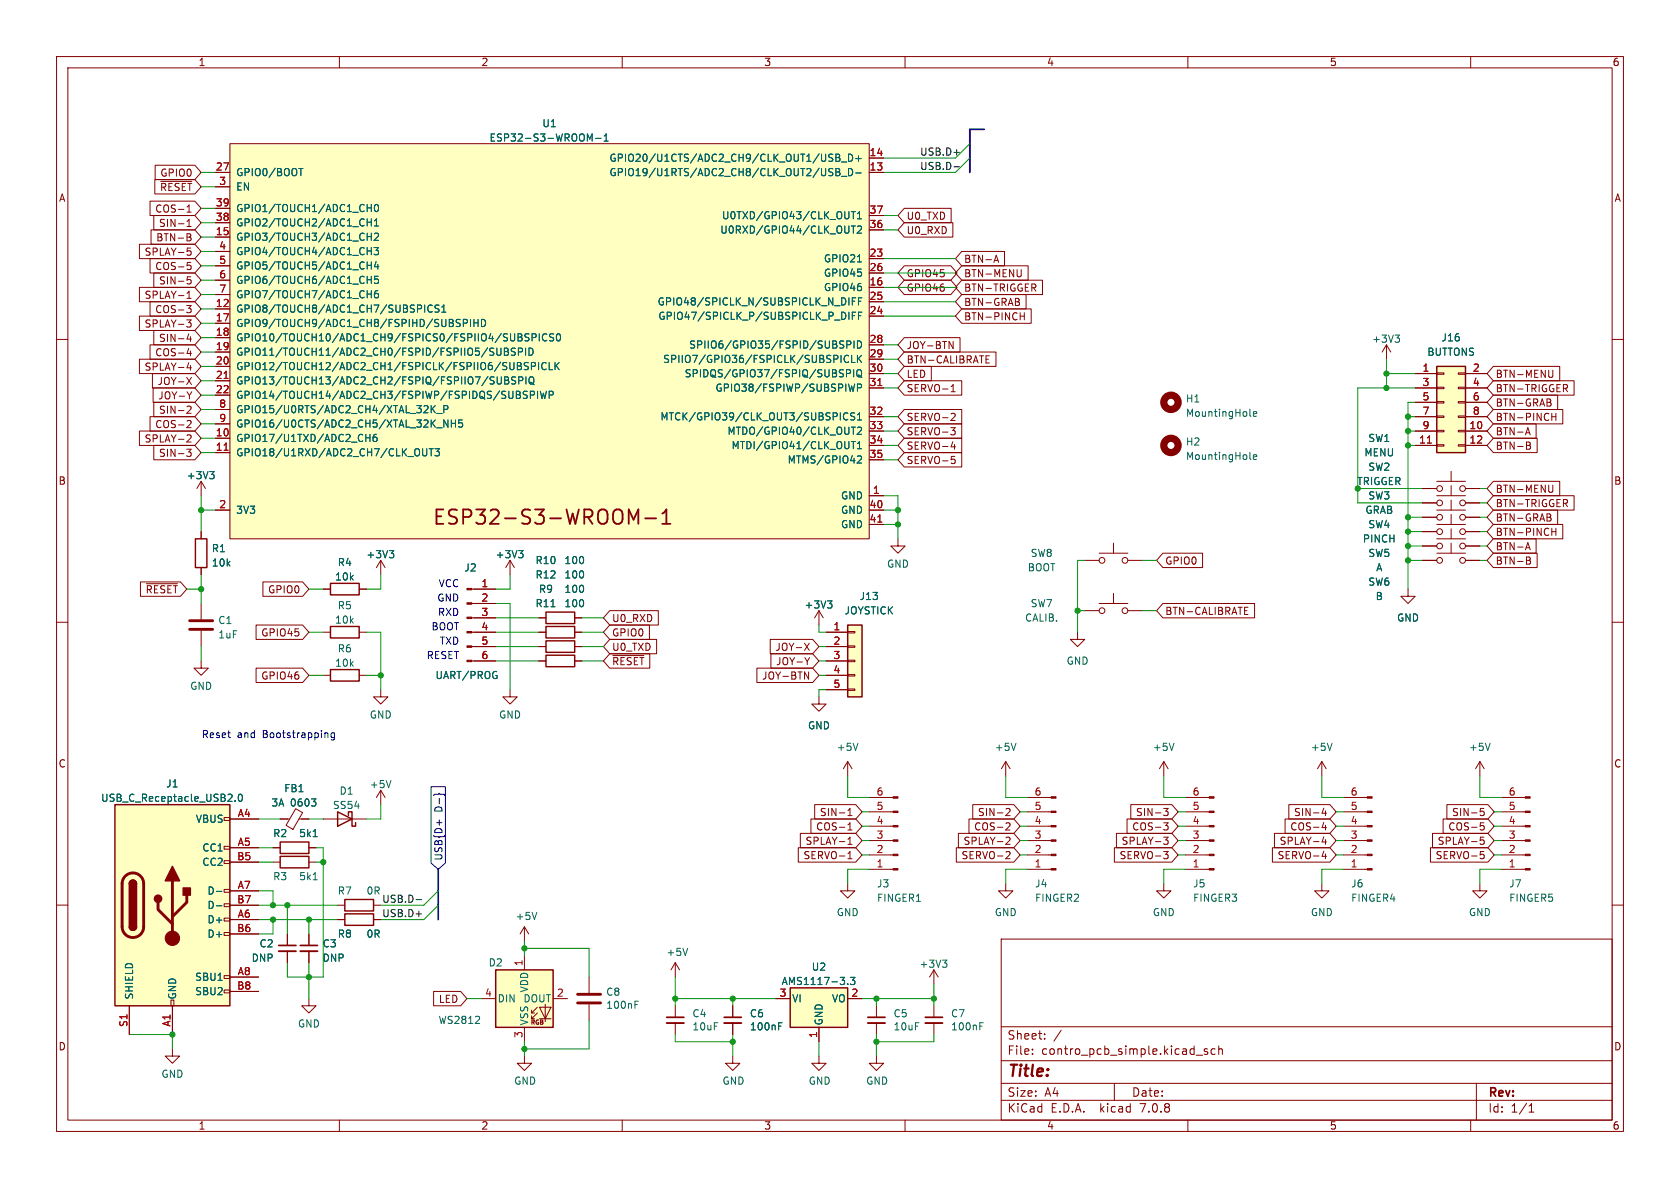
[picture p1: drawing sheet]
<svg xmlns="http://www.w3.org/2000/svg" width="297mm" height="210mm" viewBox="0 0 297 210" stroke-linecap="round" stroke-linejoin="round" font-family="sans-serif">
<defs><g id="words">
<text font-size="3.5" fill="#840000" x="76.3" y="93.2">ESP32-S3-WROOM-1</text>
<text font-size="2.8" fill="#840000" x="178" y="190.9">Title:</text>
<g font-size="2.1" fill="#840000">
<text x="178" y="184">Sheet:</text>
<text x="178" y="186.7">File:</text>
<text x="184.1" y="186.7">contro_pcb_simple.kicad_sch</text>
<text x="178" y="196.9">KiCad</text>
<text x="178" y="194.1">Size:</text>
<text x="184.7" y="194.1">A4</text>
<text x="185.7" y="196.9">E.D.A.</text>
<text x="194.6" y="196.9">kicad</text>
<text x="200" y="194.1">Date:</text>
<text x="201.8" y="196.9">7.0.8</text>
<text x="263" y="194.3">Rev:</text>
<text x="263" y="196.9">Id:</text>
<text x="267.1" y="196.9">1/1</text>
</g>
<g font-size="1.8" fill="#840000">
<text x="35" y="11.9">1</text>
<text x="85" y="11.9">2</text>
<text x="135" y="11.9">3</text>
<text x="185" y="11.9">4</text>
<text x="235" y="11.9">5</text>
<text x="285" y="11.9">6</text>
<text x="10.3" y="35.9">A</text>
<text x="28.2" y="34">~{RESET}</text>
<text x="28.2" y="31.4">GPIO0</text>
<text x="285.3" y="35.9">A</text>
<text x="27.3" y="37.8">COS-1</text>
<text x="28" y="40.3">SIN-1</text>
<text x="160.2" y="41.6">U0_RXD</text>
<text x="160.2" y="39.1">U0_TXD</text>
<text x="25.5" y="45.4">SPLAY-5</text>
<text x="27.3" y="47.9">COS-5</text>
<text x="27.5" y="42.9">BTN-B</text>
<text x="170.3" y="46.7">BTN-A</text>
<text x="25.5" y="53">SPLAY-1</text>
<text x="28" y="50.5">SIN-5</text>
<text x="160.2" y="49.2">GPIO45</text>
<text x="160.2" y="51.8">GPIO46</text>
<text x="170.3" y="51.8">BTN-TRIGGER</text>
<text x="170.3" y="49.2">BTN-MENU</text>
<text x="25.5" y="58.1">SPLAY-3</text>
<text x="27.3" y="55.6">COS-3</text>
<text x="170.3" y="56.8">BTN-PINCH</text>
<text x="170.3" y="54.3">BTN-GRAB</text>
<text x="25.5" y="65.7">SPLAY-4</text>
<text x="27.3" y="63.2">COS-4</text>
<text x="28" y="60.6">SIN-4</text>
<text x="160.2" y="61.9">JOY-BTN</text>
<text x="160.2" y="64.5">BTN-CALIBRATE</text>
<text x="27.8" y="68.3">JOY-X</text>
<text x="27.9" y="70.8">JOY-Y</text>
<text x="160.2" y="67">LED</text>
<text x="160.2" y="69.5">SERVO-1</text>
<text x="264.3" y="67">BTN-MENU</text>
<text x="264.3" y="69.5">BTN-TRIGGER</text>
<text x="27.3" y="75.9">COS-2</text>
<text x="28" y="73.3">SIN-2</text>
<text x="160.2" y="74.6">SERVO-2</text>
<text x="160.2" y="77.2">SERVO-3</text>
<text x="264.3" y="77.2">BTN-A</text>
<text x="264.3" y="74.6">BTN-PINCH</text>
<text x="264.3" y="72.1">BTN-GRAB</text>
<text x="25.5" y="78.4">SPLAY-2</text>
<text x="28" y="81">SIN-3</text>
<text x="160.2" y="82.2">SERVO-5</text>
<text x="160.2" y="79.7">SERVO-4</text>
<text x="264.3" y="79.7">BTN-B</text>
<text x="10.3" y="85.9">B</text>
<text x="264.3" y="89.9">BTN-TRIGGER</text>
<text x="264.3" y="87.3">BTN-MENU</text>
<text x="285.3" y="85.9">B</text>
<text x="264.3" y="94.9">BTN-PINCH</text>
<text x="264.3" y="92.4">BTN-GRAB</text>
<text x="205.9" y="100">GPIO0</text>
<text x="264.3" y="97.5">BTN-A</text>
<text x="264.3" y="100">BTN-B</text>
<text x="25.6" y="105.1">~{RESET}</text>
<text x="47.3" y="105.1">GPIO0</text>
<text x="46.1" y="112.7">GPIO45</text>
<text x="108.1" y="110.2">U0_RXD</text>
<text x="108.1" y="112.7">GPIO0</text>
<text x="205.9" y="108.9">BTN-CALIBRATE</text>
<text x="108.1" y="115.3">U0_TXD</text>
<text x="108.1" y="117.8">~{RESET}</text>
<text x="137" y="115.3">JOY-X</text>
<text x="137.1" y="117.8">JOY-Y</text>
<text x="46.1" y="120.3">GPIO46</text>
<text x="134.6" y="120.3">JOY-BTN</text>
<text x="10.3" y="135.9">C</text>
<text x="285.3" y="135.9">C</text>
<text x="142.3" y="149.5">SPLAY-1</text>
<text x="144.2" y="147">COS-1</text>
<text x="144.8" y="144.5">SIN-1</text>
<text x="170.2" y="149.5">SPLAY-2</text>
<text x="172.1" y="147">COS-2</text>
<text x="172.8" y="144.5">SIN-2</text>
<text x="198.2" y="149.5">SPLAY-3</text>
<text x="200.1" y="147">COS-3</text>
<text x="200.7" y="144.5">SIN-3</text>
<text x="226.1" y="149.5">SPLAY-4</text>
<text x="228" y="147">COS-4</text>
<text x="228.7" y="144.5">SIN-4</text>
<text x="254.1" y="149.5">SPLAY-5</text>
<text x="255.9" y="147">COS-5</text>
<text x="256.6" y="144.5">SIN-5</text>
<text x="141.9" y="152.1">SERVO-1</text>
<text x="169.9" y="152.1">SERVO-2</text>
<text x="197.8" y="152.1">SERVO-3</text>
<text x="225.8" y="152.1">SERVO-4</text>
<text x="253.7" y="152.1">SERVO-5</text>
<text x="77.5" y="177.5">LED</text>
<text x="10.3" y="185.9">D</text>
<text x="285.3" y="185.9">D</text>
<text x="35" y="199.9">1</text>
<text x="85" y="199.9">2</text>
<text x="135" y="199.9">3</text>
<text x="185" y="199.9">4</text>
<text x="235" y="199.9">5</text>
<text x="285" y="199.9">6</text>
</g>
<g font-size="1.8" fill="#006464">
<text x="95.8" y="22.7">U1</text>
<text x="86.4" y="25.2">ESP32-S3-WROOM-1</text>
<text x="107.6" y="28.8">GPIO20/U1CTS/ADC2_CH9/CLK_OUT1/USB_D+</text>
<text x="41.7" y="31.3">GPIO0/BOOT</text>
<text x="41.7" y="33.9">EN</text>
<text x="107.6" y="31.3">GPIO19/U1RTS/ADC2_CH8/CLK_OUT2/USB_D-</text>
<text x="41.7" y="40.2">GPIO2/TOUCH2/ADC1_CH1</text>
<text x="41.7" y="37.7">GPIO1/TOUCH1/ADC1_CH0</text>
<text x="127.2" y="41.5">U0RXD/GPIO44/CLK_OUT2</text>
<text x="127.5" y="39">U0TXD/GPIO43/CLK_OUT1</text>
<text x="41.7" y="42.8">GPIO3/TOUCH3/ADC1_CH2</text>
<text x="41.7" y="45.3">GPIO4/TOUCH4/ADC1_CH3</text>
<text x="41.7" y="47.9">GPIO5/TOUCH5/ADC1_CH4</text>
<text x="145.6" y="46.6">GPIO21</text>
<text x="41.7" y="50.4">GPIO6/TOUCH6/ADC1_CH5</text>
<text x="41.7" y="52.9">GPIO7/TOUCH7/ADC1_CH6</text>
<text x="145.6" y="51.7">GPIO46</text>
<text x="145.6" y="49.1">GPIO45</text>
<text x="41.7" y="55.5">GPIO8/TOUCH8/ADC1_CH7/SUBSPICS1</text>
<text x="41.7" y="58">GPIO9/TOUCH9/ADC1_CH8/FSPIHD/SUBSPIHD</text>
<text x="116.2" y="54.2">GPIO48/SPICLK_N/SUBSPICLK_N_DIFF</text>
<text x="116.3" y="56.7">GPIO47/SPICLK_P/SUBSPICLK_P_DIFF</text>
<text x="41.7" y="60.6">GPIO10/TOUCH10/ADC1_CH9/FSPICS0/FSPIIO4/SUBSPICS0</text>
<text x="41.7" y="63.1">GPIO11/TOUCH11/ADC2_CH0/FSPID/FSPIIO5/SUBSPID</text>
<text x="41.7" y="65.6">GPIO12/TOUCH12/ADC2_CH1/FSPICLK/FSPIIO6/SUBSPICLK</text>
<text x="117.1" y="64.4">SPIIO7/GPIO36/FSPICLK/SUBSPICLK</text>
<text x="121.7" y="61.8">SPIIO6/GPIO35/FSPID/SUBSPID</text>
<text x="242.5" y="60.8">+3V3</text>
<text x="252.2" y="63.1">BUTTONS</text>
<text x="254.7" y="60.6">J16</text>
<text x="41.7" y="68.2">GPIO13/TOUCH13/ADC2_CH2/FSPIQ/FSPIIO7/SUBSPIQ</text>
<text x="41.7" y="70.7">GPIO14/TOUCH14/ADC2_CH3/FSPIWP/FSPIDQS/SUBSPIWP</text>
<text x="120.9" y="66.9">SPIDQS/GPIO37/FSPIQ/SUBSPIQ</text>
<text x="126.4" y="69.4">GPIO38/FSPIWP/SUBSPIWP</text>
<text x="209.6" y="71.3">H1</text>
<text x="41.7" y="73.3">GPIO15/U0RTS/ADC2_CH4/XTAL_32K_P</text>
<text x="41.7" y="75.8">GPIO16/U0CTS/ADC2_CH5/XTAL_32K_NH5</text>
<text x="116.6" y="74.5">MTCK/GPIO39/CLK_OUT3/SUBSPICS1</text>
<text x="128.5" y="77.1">MTDO/GPIO40/CLK_OUT2</text>
<text x="209.6" y="73.9">MountingHole</text>
<text x="41.7" y="78.3">GPIO17/U1TXD/ADC2_CH6</text>
<text x="41.7" y="80.9">GPIO18/U1RXD/ADC2_CH7/CLK_OUT3</text>
<text x="129.2" y="79.6">MTDI/GPIO41/CLK_OUT1</text>
<text x="139.1" y="82.1">MTMS/GPIO42</text>
<text x="209.6" y="79">H2</text>
<text x="209.6" y="81.5">MountingHole</text>
<text x="241.1" y="80.9">MENU</text>
<text x="241.8" y="83.4">SW2</text>
<text x="241.8" y="78.3">SW1</text>
<text x="32.9" y="84.9">+3V3</text>
<text x="148.6" y="88.5">GND</text>
<text x="239.8" y="86">TRIGGER</text>
<text x="241.8" y="88.5">SW3</text>
<text x="41.7" y="91">3V3</text>
<text x="148.6" y="91">GND</text>
<text x="148.6" y="93.6">GND</text>
<text x="241.3" y="91">GRAB</text>
<text x="241.8" y="93.6">SW4</text>
<text x="37.3" y="97.8">R1</text>
<text x="37.3" y="100.4">10k</text>
<text x="59.6" y="100.3">R4</text>
<text x="64.7" y="98.9">+3V3</text>
<text x="82" y="101.2">J2</text>
<text x="87.5" y="98.9">+3V3</text>
<text x="94.6" y="99.9">R10</text>
<text x="99.7" y="99.9">100</text>
<text x="156.7" y="100.6">GND</text>
<text x="181.6" y="101.2">BOOT</text>
<text x="182.1" y="98.7">SW8</text>
<text x="240.8" y="96.1">PINCH</text>
<text x="241.8" y="98.7">SW5</text>
<text x="243.2" y="101.2">A</text>
<text x="59.1" y="102.8">10k</text>
<text x="59.6" y="107.9">R5</text>
<text x="94.6" y="102.5">R12</text>
<text x="94.6" y="107.5">R11</text>
<text x="95.2" y="105">R9</text>
<text x="99.7" y="105">100</text>
<text x="99.7" y="102.5">100</text>
<text x="99.7" y="107.5">100</text>
<text x="142.1" y="107.8">+3V3</text>
<text x="151.9" y="106.3">J13</text>
<text x="182.1" y="107.5">SW7</text>
<text x="241.8" y="103.7">SW6</text>
<text x="243.1" y="106.3">B</text>
<text x="38.5" y="110.5">C1</text>
<text x="38.5" y="113.1">1uF</text>
<text x="59.1" y="110.4">10k</text>
<text x="149.2" y="108.8">JOYSTICK</text>
<text x="181.1" y="110.1">CALIB.</text>
<text x="246.9" y="110.1">GND</text>
<text x="59.1" y="118.1">10k</text>
<text x="59.6" y="115.5">R6</text>
<text x="188.5" y="117.7">GND</text>
<text x="33.5" y="122.1">GND</text>
<text x="76.9" y="120.2">UART/PROG</text>
<text x="65.3" y="127.2">GND</text>
<text x="88.1" y="127.2">GND</text>
<text x="142.7" y="129.1">GND</text>
<text x="147.8" y="132.9">+5V</text>
<text x="175.8" y="132.9">+5V</text>
<text x="203.7" y="132.9">+5V</text>
<text x="231.6" y="132.9">+5V</text>
<text x="259.6" y="132.9">+5V</text>
<text x="17.8" y="141.9">USB_C_Receptacle_USB2.0</text>
<text x="29.3" y="139.4">J1</text>
<text x="47.9" y="142.8">3A</text>
<text x="50.1" y="140.2">FB1</text>
<text x="51.3" y="142.8">0603</text>
<text x="58.8" y="143.2">SS54</text>
<text x="59.9" y="140.7">D1</text>
<text x="65.3" y="139.5">+5V</text>
<text x="34.5" y="145.6">VBUS</text>
<text x="48.2" y="148.2">R2</text>
<text x="52.8" y="148.2">5k1</text>
<text x="35.7" y="150.7">CC1</text>
<text x="35.7" y="153.3">CC2</text>
<text x="48.2" y="155.8">R3</text>
<text x="52.8" y="155.8">5k1</text>
<text x="36.6" y="158.3">D-</text>
<text x="36.6" y="160.9">D-</text>
<text x="59.6" y="158.3">R7</text>
<text x="64.7" y="158.3">0R</text>
<text x="154.9" y="157.1">J3</text>
<text x="154.9" y="159.6">FINGER1</text>
<text x="182.9" y="157.1">J4</text>
<text x="182.9" y="159.6">FINGER2</text>
<text x="210.8" y="157.1">J5</text>
<text x="210.8" y="159.6">FINGER3</text>
<text x="238.8" y="157.1">J6</text>
<text x="238.8" y="159.6">FINGER4</text>
<text x="266.7" y="157.1">J7</text>
<text x="266.7" y="159.6">FINGER5</text>
<text x="36.6" y="163.4">D+</text>
<text x="36.6" y="166">D+</text>
<text x="45.8" y="167.7">C2</text>
<text x="56.9" y="167.7">C3</text>
<text x="59.6" y="166">R8</text>
<text x="64.7" y="166">0R</text>
<text x="91.1" y="162.8">+5V</text>
<text x="147.8" y="162.2">GND</text>
<text x="175.8" y="162.2">GND</text>
<text x="203.7" y="162.2">GND</text>
<text x="231.6" y="162.2">GND</text>
<text x="259.6" y="162.2">GND</text>
<text x="34.4" y="173.6">SBU1</text>
<text x="44.4" y="170.2">DNP</text>
<text x="56.9" y="170.2">DNP</text>
<text x="86.3" y="171">D2</text>
<text x="117.7" y="169.2">+5V</text>
<text x="143.4" y="171.8">U2</text>
<text x="162.5" y="171.3">+3V3</text>
<text x="23.7" y="176.8" transform="rotate(-90 23.7 176.8)">SHIELD</text>
<text x="31.3" y="176.8" transform="rotate(-90 31.3 176.8)">GND</text>
<text x="34.4" y="176.1">SBU2</text>
<text x="87.9" y="177.4">DIN</text>
<text x="92.4" y="177.4">DOUT</text>
<text x="93.6" y="175.5" transform="rotate(-90 93.6 175.5)">VDD</text>
<text x="107.1" y="176.2">C8</text>
<text x="107.1" y="178.5">100nF</text>
<text x="138.1" y="174.3">AMS1117-3.3</text>
<text x="140" y="177.4">VI</text>
<text x="147" y="177.4">VO</text>
<text x="52.6" y="181.8">GND</text>
<text x="77.4" y="181.2">WS2812</text>
<text x="93.6" y="181.4" transform="rotate(-90 93.6 181.4)">VSS</text>
<text x="122.3" y="180">C4</text>
<text x="122.3" y="182.3">10uF</text>
<text x="132.5" y="180">C6</text>
<text x="132.5" y="182.3">100nF</text>
<text x="145.6" y="181.4" transform="rotate(-90 145.6 181.4)">GND</text>
<text x="157.9" y="180">C5</text>
<text x="157.9" y="182.3">10uF</text>
<text x="168" y="180">C7</text>
<text x="168" y="182.3">100nF</text>
<text x="28.4" y="190.7">GND</text>
<text x="90.8" y="191.9">GND</text>
<text x="127.6" y="191.9">GND</text>
<text x="142.9" y="191.9">GND</text>
<text x="153" y="191.9">GND</text>
</g>
<g font-size="1.8" fill="#a90000">
<text x="153.6" y="27.7">14</text>
<text x="38.1" y="30.2">27</text>
<text x="38.7" y="32.8">3</text>
<text x="153.6" y="30.2">13</text>
<text x="38.1" y="41.7">15</text>
<text x="38.1" y="39.1">38</text>
<text x="38.1" y="36.6">39</text>
<text x="153.6" y="40.4">36</text>
<text x="153.6" y="37.8">37</text>
<text x="38.7" y="44.2">4</text>
<text x="38.7" y="46.7">5</text>
<text x="153.6" y="45.5">23</text>
<text x="38.7" y="49.3">6</text>
<text x="38.7" y="51.8">7</text>
<text x="153.6" y="50.5">16</text>
<text x="153.6" y="53.1">25</text>
<text x="153.6" y="48">26</text>
<text x="38.1" y="54.4">12</text>
<text x="38.1" y="56.9">17</text>
<text x="38.1" y="59.4">18</text>
<text x="153.6" y="55.6">24</text>
<text x="38.1" y="62">19</text>
<text x="38.1" y="64.5">20</text>
<text x="153.6" y="60.7">28</text>
<text x="153.6" y="63.2">29</text>
<text x="153.6" y="65.8">30</text>
<text x="251.4" y="65.8">1</text>
<text x="260.3" y="65.8">2</text>
<text x="38.1" y="67.1">21</text>
<text x="38.1" y="69.6">22</text>
<text x="153.6" y="68.3">31</text>
<text x="251.4" y="68.3">3</text>
<text x="251.4" y="70.9">5</text>
<text x="260.3" y="68.3">4</text>
<text x="260.3" y="70.9">6</text>
<text x="38.1" y="77.2">10</text>
<text x="38.7" y="72.1">8</text>
<text x="38.7" y="74.7">9</text>
<text x="153.6" y="73.4">32</text>
<text x="153.6" y="75.9">33</text>
<text x="251.4" y="73.4">7</text>
<text x="251.4" y="75.9">9</text>
<text x="259.7" y="75.9">10</text>
<text x="260.3" y="73.4">8</text>
<text x="38.1" y="79.8">11</text>
<text x="153.6" y="78.5">34</text>
<text x="153.6" y="81">35</text>
<text x="250.8" y="78.5">11</text>
<text x="259.7" y="78.5">12</text>
<text x="38.7" y="89.9">2</text>
<text x="153.6" y="89.9">40</text>
<text x="154.2" y="87.4">1</text>
<text x="153.6" y="92.5">41</text>
<text x="85" y="103.9">1</text>
<text x="85" y="106.4">2</text>
<text x="85" y="109">3</text>
<text x="85" y="111.5">4</text>
<text x="147.2" y="111.5">1</text>
<text x="85" y="114">5</text>
<text x="85" y="116.6">6</text>
<text x="147.2" y="114">2</text>
<text x="147.2" y="116.6">3</text>
<text x="147.2" y="119.1">4</text>
<text x="147.2" y="121.7">5</text>
<text x="154.9" y="143.3">5</text>
<text x="154.9" y="140.7">6</text>
<text x="182.8" y="143.3">5</text>
<text x="182.8" y="140.7">6</text>
<text x="210.7" y="143.3">5</text>
<text x="210.7" y="140.7">6</text>
<text x="238.7" y="143.3">5</text>
<text x="238.7" y="140.7">6</text>
<text x="266.6" y="143.3">5</text>
<text x="266.6" y="140.7">6</text>
<text x="41.9" y="144.5">A4</text>
<text x="41.9" y="149.6">A5</text>
<text x="154.9" y="148.3">3</text>
<text x="154.9" y="145.8">4</text>
<text x="182.8" y="148.3">3</text>
<text x="182.8" y="145.8">4</text>
<text x="210.7" y="148.3">3</text>
<text x="210.7" y="145.8">4</text>
<text x="238.7" y="148.3">3</text>
<text x="238.7" y="145.8">4</text>
<text x="266.6" y="148.3">3</text>
<text x="266.6" y="145.8">4</text>
<text x="41.8" y="152.1">B5</text>
<text x="154.9" y="153.4">1</text>
<text x="154.9" y="150.9">2</text>
<text x="182.8" y="153.4">1</text>
<text x="182.8" y="150.9">2</text>
<text x="210.7" y="153.4">1</text>
<text x="210.7" y="150.9">2</text>
<text x="238.7" y="153.4">1</text>
<text x="238.7" y="150.9">2</text>
<text x="266.6" y="153.4">1</text>
<text x="266.6" y="150.9">2</text>
<text x="41.8" y="159.8">B7</text>
<text x="41.9" y="157.2">A7</text>
<text x="41.8" y="164.8">B6</text>
<text x="41.9" y="162.3">A6</text>
<text x="41.9" y="172.5">A8</text>
<text x="92.5" y="170.9" transform="rotate(-90 92.5 170.9)">1</text>
<text x="41.8" y="175">B8</text>
<text x="85.7" y="176.3">4</text>
<text x="98.4" y="176.3">2</text>
<text x="137.7" y="176.3">3</text>
<text x="150.4" y="176.3">2</text>
<text x="22.6" y="181.7" transform="rotate(-90 22.6 181.7)">S1</text>
<text x="30.2" y="181.6" transform="rotate(-90 30.2 181.6)">A1</text>
<text x="92.5" y="183.6" transform="rotate(-90 92.5 183.6)">3</text>
<text x="144.5" y="183.6" transform="rotate(-90 144.5 183.6)">1</text>
</g>
<g font-size="1.8" fill="#0f0f0f">
<text x="162.6" y="27.6">USB.D+</text>
<text x="162.6" y="30.1">USB.D-</text>
<text x="67.5" y="159.7">USB.D-</text>
<text x="67.5" y="162.2">USB.D+</text>
</g>
<g font-size="1.8" fill="#0000c2">
<text x="77.2" y="106.4">GND</text>
<text x="77.4" y="103.9">VCC</text>
<text x="76.2" y="111.5">BOOT</text>
<text x="77.3" y="109">RXD</text>
<text x="75.3" y="116.6">RESET</text>
<text x="77.6" y="114.1">TXD</text>
<text x="35.6" y="130.6">Reset</text>
<text x="41.9" y="130.6">and</text>
<text x="46.5" y="130.6">Bootstrapping</text>
</g>
<g font-size="1.8" fill="#000084">
<text x="78.4" y="143.6" transform="rotate(-90 78.4 143.6)">D-}</text>
<text x="78.4" y="152.2" transform="rotate(-90 78.4 152.2)">USB{D+</text>
</g>
<text font-size="1.1" fill="#840000" x="93.7" y="181.3">RGB</text>
</g></defs>
<g fill="none" stroke="#840000" stroke-width=".18">
<path d="M10 10h277v190h-277zM12 12h273v186h-273zM60 10v2M110 10v2M160 10v2M210 10v2M260 10v2M26.5 35.6h7.9l1.2 1.2-1.2 1.3h-7.9zM27.2 38.1h7.2l1.2 1.3-1.2 1.2h-7.2zM27.4 31.7h7l1.2 1.3-1.2 1.3h-7zM27.4 29.2h7l1.2 1.3-1.2 1.3h-7zM28.4 32.1h5.5"/>
<path d="M33.1 37.5h.7M33.1 36.6l.3-.4v1.3M33.1 39.1l.3-.3v1.2M38.1 30.5h2.5M38.1 33h2.5M38.1 39.4h2.5M38.1 36.8h2.5M40.6 25.4h113.1v69.9h-113.1zM153.7 30.5h2.5M153.7 27.9h2.5M153.7 38.1h2.5M159.9 39.4h8.6v2.5h-8.6l-1.2-1.3z"/>
<path d="M159.9 36.8h8.3v2.6h-8.3l-1.2-1.3zM10 60h2M24.6 43.2h9.8l1.2 1.3-1.2 1.2h-9.8zM24.6 55.9h9.8l1.2 1.3-1.2 1.2h-9.8zM24.6 50.8h9.8l1.2 1.3-1.2 1.2h-9.8zM26.5 45.7h7.9l1.2 1.3-1.2 1.3h-7.9zM26.5 53.3h7.9l1.2 1.3-1.2 1.3h-7.9zM26.7 40.6h7.7l1.2 1.3-1.2 1.3h-7.7zM27.2 48.3h7.2l1.2 1.2-1.2 1.3h-7.2zM27.2 58.4h7.2l1.2 1.3-1.2 1.3h-7.2zM33 54h.8l-.4 .5 .3 .1 .1 .4-.3 .3h-.3M33 56.6h.8l-.4 .4 .3 .2 .1 .4-.3 .2h-.3"/>
<path d="M33.1 41.9h.4M33.1 41.3l.6 .1v.3l-.2 .2M33.1 51.8l.3-.3v1.2M33.1 40h.7M33.1 52.7h.7M33.1 46.4h.6M33.1 43.9h.6M33.2 44.3h.3l.3 .3-.1 .5h-.5M33.2 46.9h.3l.3 .2-.1 .5-.5 .1M33.4 59l-.3 .9h.7M33.5 41.9l.3 .3-.1 .3-.6 .1M33.7 59.5v.9"/>
<path d="M33.7 48.9h-.6v.6l.1-.1 .5 .1 .1 .2-.1 .4-.2 .1-.4-.1M38.1 54.6h2.5M38.1 41.9h2.5M38.1 57.2h2.5M38.1 59.7h2.5M38.1 44.5h2.5M38.1 47h2.5M38.1 49.5h2.5M38.1 52.1h2.5M153.7 50.8h2.5M153.7 45.7h2.5M153.7 55.9h2.5"/>
<path d="M153.7 53.3h2.5M153.7 48.3h2.5M153.7 40.6h2.5M159.9 47h8.2l1.1 1.3-1.1 1.2h-8.2l-1.2-1.2zM159.9 59.7h9.8v2.5h-9.8l-1.2-1.2zM159.9 49.5h8.2l1.1 1.3-1.1 1.3h-8.2l-1.2-1.3zM170 44.4h7.6v2.6h-7.6l-1.1-1.3zM170 49.5h14.3v2.6h-14.3l-1.1-1.3zM170 47h11.8v2.5h-11.8l-1.1-1.2zM170 54.6h12.3v2.6h-12.3l-1.1-1.3zM170 52.1h11.4v2.5h-11.4l-1.1-1.3zM175.8 46h.6"/>
<path d="M176.1 45.1l.4 1.3M179.9 52.7l.3 .3-.3 .3 .3 .3v.3l-.2 .1M180.4 55.9h.7M180.5 47.7v1l-.2 .2h-.2M181.1 55.3v1.3M182.7 50.9l.4 .6M183 50.3l.1 .1-.1 .4M285 60h2M24.6 63.5h9.8l1.2 1.3-1.2 1.2h-9.8zM24.6 76.2h9.8l1.2 1.3-1.2 1.2h-9.8zM26.5 61h7.9l1.2 1.2-1.2 1.3h-7.9zM26.5 73.7h7.9l1.2 1.2-1.2 1.3h-7.9z"/>
<path d="M26.9 66h7.5l1.2 1.3-1.2 1.3h-7.5zM27.1 68.6h7.3l1.2 1.3-1.2 1.2h-7.3zM27.2 78.7h7.2l1.2 1.3-1.2 1.3h-7.2zM27.2 71.1h7.2l1.2 1.3-1.2 1.3h-7.2zM33 79.4h.8l-.4 .5 .3 .1v.6l-.2 .1-.4-.1M33 66.7l.8 1.3M33.1 71.9l.4-.1 .3 .4-.8 .9h.8M33.2 74.3l.5 .1 .1 .3-.8 .9h.8M33.2 76.9h.5l.1 .3-.8 .9h.8M33.4 64.1l-.3 .9h.7M33.4 61.6l-.3 .9h.7M33.7 62.1v.8"/>
<path d="M33.7 64.6v.8M33.8 66.7l-.8 1.3M33.9 69.3l-.4 .6M38.1 77.5h2.5M38.1 62.2h2.5M38.1 64.8h2.5M38.1 67.3h2.5M38.1 69.9h2.5M38.1 72.4h2.5M38.1 74.9h2.5M153.7 66h2.5M153.7 76.2h2.5"/>
<path d="M153.7 78.7h2.5M153.7 68.6h2.5M153.7 73.7h2.5M153.7 61h2.5M153.7 63.5h2.5M159.9 64.8h4.7v2.5h-4.7l-1.2-1.3zM159.9 67.3h10.1v2.6h-10.1l-1.2-1.3zM159.9 62.2h16.2v2.6h-16.2l-1.2-1.3zM159.9 72.4h10.1v2.5h-10.1l-1.2-1.2zM159.9 74.9h10.1v2.6h-10.1l-1.2-1.3zM159.9 77.5h10.1v2.5h-10.1l-1.2-1.3zM167.8 60.4l.7 1.2v-1.2"/>
<path d="M168.1 75.6h.8l-.5 .5 .4 .1 .1 .4-.3 .3h-.3M168.1 68.3l.4-.3v1.3M168.1 69.3h.8M168.1 79h.8M168.3 73.1h.4l.2 .3-.8 .9h.8M168.7 78.6v.8M174.3 63.5h.4M174.3 64.2h.6M174.3 62.9h.6M245.1 61l-.8 1.2M245.1 61v2.5M245.1 61l.8 1.2"/>
<path d="M250.2 66h3.8M250.2 76.2h3.8M250.2 78.7h3.8M250.2 68.6h3.8M250.2 71.1h3.8M250.2 73.7h3.8M254 78.6h1.3v.3h-1.3zM254 76.1h1.3v.2h-1.3zM254 73.5h1.3v.3h-1.3zM254 71h1.3v.2h-1.3zM254 68.5h1.3v.2h-1.3zM254 65.9h1.3v.3h-1.3z"/>
<path d="M257.8 78.6h1.3v.3h-1.3zM257.8 76.1h1.3v.2h-1.3zM257.8 73.5h1.3v.3h-1.3zM257.8 71h1.3v.2h-1.3zM257.8 68.5h1.3v.2h-1.3zM257.8 65.9h1.3v.3h-1.3zM259.1 66h3.8M259.1 76.2h3.8M259.1 78.7h3.8M259.1 68.6h3.8M259.1 71.1h3.8M259.1 73.7h3.8"/>
<path d="M264 64.8h11.7v2.5h-11.7l-1.1-1.3zM264 67.3h14.3v2.6h-14.3l-1.1-1.3zM264 77.5h7.7v2.5h-7.7l-1.1-1.3zM264 74.9h7.6v2.6h-7.6l-1.1-1.3zM264 72.4h12.3v2.5h-12.3l-1.1-1.2zM264 69.8h11.4v2.6h-11.4l-1.1-1.3zM269.8 76.5h.6M269.9 78.7h.4M269.9 78.1l.6 .2v.2l-.2 .2M270.1 75.6l.4 1.3M270.3 78.7l.3 .3-.1 .3-.6 .1M273.9 70.5l.3 .3-.3 .3 .3 .3v.3l-.2 .1"/>
<path d="M274.3 73.7h.8M274.5 65.4v1.1l-.1 .1-.4 .1M275.1 73.1v1.2M276.7 68.6l.4 .7M277 68l.1 .2-.1 .4M35.6 85.1v2.5M35.6 94v1.3M35.6 85.1l-.8 1.3M35.6 85.1l.7 1.3M38.1 90.2h2.5M38.1 80h2.5M67.3 99.1v2.5"/>
<path d="M67.3 99.1l-.8 1.2M67.3 99.1l.8 1.2M90.2 99.1l-.8 1.2M90.2 99.1v2.5M90.2 99.1l.7 1.2M153.7 87.6h2.5M153.7 90.2h2.5M153.7 92.7h2.5M153.7 81.3h2.5M158.7 95.3v1.2h1.3l-1.3 1.3-1.2-1.3h1.2M159.9 80h10.1v2.6h-10.1l-1.2-1.3zM168.2 80.7h.6"/>
<path d="M168.3 81.2h.3l.3 .2-.1 .4-.5 .2M191.8 99.1h2.5M194.3 97.8h5.1M196.8 96v1.8M199.4 99.1h2.5M205.6 97.8h7v2.5h-7l-1.1-1.2zM251.5 99.1h2.5M251.5 96.5h2.5M251.5 88.9h2.5M251.5 86.4h2.5M251.5 91.4h2.5M251.5 94h2.5"/>
<path d="M254 97.8h5.1M254 95.3h5.1M254 87.6h5.1M254 85.1h5.1M254 90.2h5.1M254 92.7h5.1M256.5 83.3v1.8M256.5 85.9v1.7M256.5 88.4v1.8M256.5 90.9v1.8M256.5 93.5v1.8M256.5 96v1.8"/>
<path d="M259.1 99.1h2.5M259.1 96.5h2.5M259.1 88.9h2.5M259.1 86.4h2.5M259.1 91.4h2.5M259.1 94h2.5M264 95.2h7.6v2.6h-7.6l-1.1-1.3zM264 97.8h7.7v2.5h-7.7l-1.1-1.2zM264 87.6h14.3v2.6h-14.3l-1.1-1.3zM264 92.7h12.3v2.6h-12.3l-1.1-1.3zM264 90.2h11.4v2.5h-11.4l-1.1-1.3zM264 85.1h11.7v2.5h-11.7l-1.1-1.2z"/>
<path d="M269.8 96.8h.6M269.9 99.1h.4M269.9 98.5l.6 .1v.2l-.2 .3M270.1 95.9l.4 1.3M270.3 99.1l.3 .2-.1 .3-.6 .1M273.9 90.8l.3 .3-.3 .3 .3 .3v.3l-.2 .1M274.3 94h.8M274.5 85.8v1l-.1 .2h-.4M275.1 93.4v1.3M276.7 89l.4 .6M277 88.4l.1 .1-.1 .4M10 110h2"/>
<path d="M24.8 102.9h7.1l1.1 1.2-1.1 1.3h-7.1zM25.9 103.2h5.5M35.6 116.8v1.3h1.2l-1.2 1.3-1.3-1.3h1.3M35.6 100.3v1.3M35.6 106.7v2.8M35.6 111.5v2.8M45.3 110.5h8.2l1.1 1.3-1.1 1.2h-8.2zM45.3 118.1h8.2l1.1 1.3-1.1 1.3h-8.2zM46.5 102.9h7l1.1 1.2-1.1 1.3h-7zM57.1 111.8h1.3M57.1 119.4h1.3M57.1 104.1h1.3"/>
<path d="M63.5 111.8h1.3M63.5 119.4h1.3M63.5 104.1h1.3M83.4 111.8h4.2M83.4 106.7h4.2M83.4 114.3h4.2M83.4 116.8h4.2M83.4 109.2h4.2M83.4 104.1h4.2M95.2 111.8h1.3M95.2 114.3h1.3M95.2 116.8h1.3"/>
<path d="M95.2 109.2h1.3M101.6 111.8h1.3M101.6 114.3h1.3M101.6 116.8h1.3M101.6 109.2h1.3M107.8 107.9h8.6v2.6h-8.6l-1.1-1.3zM107.8 110.5h7v2.5h-7l-1.1-1.2zM107.8 113h8.3v2.6h-8.3l-1.1-1.3zM107.8 115.6h7.1v2.5h-7.1l-1.1-1.3zM108.3 115.9h5.5M133.8 118.1h9.9l1.1 1.3-1.1 1.3h-9.9zM136.2 113h7.5l1.1 1.3-1.1 1.3h-7.5z"/>
<path d="M136.3 115.6h7.4l1.1 1.2-1.1 1.3h-7.4zM142.2 118.8l.7 1.3v-1.3M142.2 113.7l.9 1.3M143.1 113.7l-.9 1.3M143.1 116.2l-.4 .7M144.8 108l-.8 1.2M144.8 108v2.5M144.8 108l.7 1.2M146 111.8h3.9M146 119.4h3.9M146 114.3h3.9M146 116.8h3.9"/>
<path d="M149.9 119.3h1.2v.2h-1.2zM149.9 116.7h1.2v.3h-1.2zM149.9 114.2h1.2v.2h-1.2zM149.9 111.6h1.2v.3h-1.2zM190.5 111.8v1.2h1.3l-1.3 1.3-1.3-1.3h1.3M191.8 108h2.5M194.3 106.7h5.1M196.8 104.9v1.8M199.4 108h2.5M205.6 106.7h16.2v2.5h-16.2l-1.1-1.2zM220 108h.5M220 108.6h.6"/>
<path d="M220 107.4h.6M248.9 104.1v1.3h1.3l-1.3 1.3-1.3-1.3h1.3M285 110h2M67.3 121.9v1.3h1.3l-1.3 1.3-1.3-1.3h1.3M67.3 139.7l-.8 1.3M67.3 139.7v2.5M67.3 139.7l.8 1.3M90.2 121.9v1.3h1.2l-1.2 1.3-1.3-1.3h1.3M144.8 123.2v1.3h1.2l-1.2 1.2-1.3-1.2h1.3M146 121.9h3.9M149.9 121.8h1.2v.2h-1.2zM149.9 134.6l-.8 1.3"/>
<path d="M149.9 134.6v2.6M149.9 134.6l.7 1.3M177.8 134.6l-.8 1.3M177.8 134.6v2.6M177.8 134.6l.8 1.3M205.7 134.6l-.7 1.3M205.7 134.6v2.6M205.7 134.6l.8 1.3M233.7 134.6l-.8 1.3M233.7 134.6v2.6M233.7 134.6l.7 1.3M261.6 134.6l-.7 1.3"/>
<path d="M261.6 134.6v2.6M261.6 134.6l.8 1.3M10 160h2M39.6 159.8h1v.5h-1zM39.6 157.2h1v.5h-1zM39.6 152.1h1v.6h-1zM39.6 149.6h1v.5h-1zM39.6 144.5h1v.5h-1zM40.6 149.9h5.1M40.6 144.8h5.1M40.6 152.4h5.1M40.6 157.5h5.1"/>
<path d="M48.3 149.9h1.2M48.3 152.4h1.2M49.5 144.8h1.7M52.3 143l1.2 .7-1.7 2.9-1.2-.7zM52.9 144.8h1.7M54.6 149.9h1.3M54.6 152.4h1.3M57.1 144.8h7.7M141.1 149.9h10.2l1.1 1.2-1.1 1.3h-10.2zM141.5 147.3h9.8l1.1 1.3-1.1 1.3h-9.8zM143.4 144.8h7.9l1.1 1.3-1.1 1.2h-7.9zM144 142.2h7.3l1.1 1.3-1.1 1.3h-7.3z"/>
<path d="M149.9 156.2v1.3h1.2l-1.2 1.3-1.3-1.3h1.3M149.9 151.8h.7M149.9 143.3l.4-.4v1.3M149.9 145.8l.4-.3v1.2M149.9 148.4l.4-.4v1.3M149.9 150.9l.4-.4v1.3M149.9 146.7h.7M149.9 149.3h.7M149.9 144.2h.7M153.7 141h4.2M153.7 143.5h4.2M153.7 146.1h4.2"/>
<path d="M153.7 148.6h4.2M153.7 151.1h4.2M153.7 153.7h4.2M169.1 149.9h10.1l1.1 1.2-1.1 1.3h-10.1zM169.4 147.3h9.8l1.1 1.3-1.1 1.3h-9.8zM171.3 144.8h7.9l1.1 1.3-1.1 1.2h-7.9zM172 142.2h7.2l1.1 1.3-1.1 1.3h-7.2zM177.8 156.2v1.3h1.3l-1.3 1.3-1.3-1.3h1.3M177.8 143l.5-.1 .3 .4-.8 .9h.8M178 150.5l.4 .1 .2 .3-.8 .9h.8M178 145.5h.4l.2 .3-.8 .9h.8M178 148l.4 .1 .2 .3-.8 .9h.8"/>
<path d="M181.6 141h4.2M181.6 143.5h4.2M181.6 146.1h4.2M181.6 148.6h4.2M181.6 151.1h4.2M181.6 153.7h4.2M197 149.9h10.2l1.1 1.2-1.1 1.3h-10.2zM197.4 147.3h9.8l1.1 1.3-1.1 1.3h-9.8zM199.2 144.8h8l1.1 1.3-1.1 1.2h-8zM199.9 142.2h7.3l1.1 1.3-1.1 1.3h-7.3zM205.7 150.5h.8l-.4 .5 .3 .1 .1 .5-.2 .2h-.4M205.7 145.5h.8l-.4 .4 .3 .2 .1 .4-.2 .2h-.4"/>
<path d="M205.7 148h.8l-.4 .5 .3 .1 .1 .4-.2 .3h-.4M205.7 142.9h.8l-.4 .5 .3 .1v.6l-.1 .1-.5-.1M205.7 156.2v1.3h1.3l-1.3 1.3-1.2-1.3h1.2M209.5 141h4.3M209.5 143.5h4.3M209.5 146.1h4.3M209.5 148.6h4.3M209.5 151.1h4.3M209.5 153.7h4.3M224.9 149.9h10.2l1.1 1.2-1.1 1.3h-10.2zM225.3 147.3h9.8l1.1 1.3-1.1 1.3h-9.8zM227.2 144.8h7.9l1.1 1.3-1.1 1.2h-7.9z"/>
<path d="M227.8 142.2h7.3l1.1 1.3-1.1 1.3h-7.3zM233.7 156.2v1.3h1.2l-1.2 1.3-1.3-1.3h1.3M233.7 151.4h.8M234 145.4l-.3 .9h.8M234 142.8l-.3 1h.8M234 147.9l-.3 .9h.8M234.3 143.3v.9M234.3 145.9v.8M234.3 148.4v.9M234.3 151v.8M237.5 141h4.2M237.5 143.5h4.2"/>
<path d="M237.5 146.1h4.2M237.5 148.6h4.2M237.5 151.1h4.2M237.5 153.7h4.2M252.9 149.9h10.1l1.2 1.2-1.2 1.3h-10.1zM253.2 147.3h9.8l1.2 1.3-1.2 1.3h-9.8zM255.1 144.8h7.9l1.2 1.3-1.2 1.2h-7.9zM255.8 142.2h7.2l1.2 1.3-1.2 1.3h-7.2zM261.6 156.2v1.3h1.3l-1.3 1.3-1.3-1.3h1.3M261.7 145.5h.6M261.7 150.5h.6M261.7 148h.6"/>
<path d="M261.8 151h.3l.3 .3-.1 .4-.5 .1M261.8 145.9h.3l.3 .3-.1 .4-.5 .1M261.8 148.5h.3l.3 .2-.1 .4-.5 .2M262.3 142.9h-.6v.6l.1-.1 .5 .1 .1 .1-.1 .5-.2 .1-.4-.1M265.4 141h4.2M265.4 143.5h4.2M265.4 146.1h4.2M265.4 148.6h4.2M265.4 151.1h4.2M265.4 153.7h4.2M285 160h2M22.9 177.8v5.1"/>
<path d="M30.2 176.8h.5v1h-.5zM30.5 177.8v5.1M39.6 175h1v.5h-1zM39.6 172.5h1v.5h-1zM39.6 164.8h1v.6h-1zM39.6 162.3h1v.5h-1zM40.6 162.6h5.1M40.6 172.7h5.1M40.6 165.1h5.1M40.6 160h5.1M40.6 175.3h5.1M50.8 165.1v2"/>
<path d="M50.8 168.1v2.1M54.6 176.5v1.3h1.3l-1.3 1.3-1.3-1.3h1.3M54.6 165.1v2M54.6 168.1v2.1M59.7 162.6h1.3M59.7 160h1.3M66 162.6h1.3M66 160h1.3M76.7 175.3h4.7l1.1 1.2-1.1 1.3h-4.7zM85.1 176.5h2.5M92.7 163.8l-.8 1.3M92.7 163.8v2.6"/>
<path d="M92.7 168.9v2.6M92.7 163.8l.8 1.3M94 179.1h.5M95 179.1l-1 1v-.5M95 178.1l-1 1v-.5M95.4 178.1h2l-1 2zM96.4 177.5v3.1M97.8 176.5h2.5M104.1 172.7v2.8M104.1 177.5v2.8M119.4 170.2l-.8 1.3M119.4 170.2v2.5"/>
<path d="M119.4 177.8v2M119.4 170.2l.7 1.3M129.5 177.8v2M137.2 176.5h2.5M149.9 176.5h2.5M154.9 177.8v2M165.1 171.5v2.5M165.1 177.8v2M165.1 171.5l-.8 1.2M165.1 171.5l.8 1.2M177 166h108v32h-108zM30.5 185.4v1.3h1.2l-1.2 1.3-1.3-1.3h1.3"/>
<path d="M60 198v2M92.7 186.7v1.3h1.3l-1.3 1.2-1.3-1.2h1.3M92.7 181.6v2.6M94 180.1h.5M95.4 180.1h2M110 198v2M119.4 180.8v2.1M129.5 186.7v1.3h1.3l-1.3 1.2-1.2-1.2h1.2M129.5 180.8v2.1M144.8 186.7v1.3h1.2l-1.2 1.2-1.3-1.2h1.3M144.8 181.6v2.6M154.9 186.7v1.3h1.3l-1.3 1.2-1.2-1.2h1.2"/>
<path d="M154.9 180.8v2.1M160 198v2M165.1 180.8v2.1M177 194.5h108M177 191.5h108M177 187.5h108M177 181.5h108M182.5 186.3v.1M182.5 185.5v.1M184.7 183.6v.1M184.7 182.8v.1M187.6 182.1l-1.3 2"/>
<path d="M197 191.5v3M210 198v2M211.5 186.5h1.1M213.5 185.5l-.4-.1-.2 .2 .1 .2 .5 .2v.3h-.6M214.8 185.5l-.4-.1-.3 .3v.4l.1 .2h.6M215.5 185.5l.2-.1 .3 .1 .1 .9M215.5 184.9v1.5M260 198v2M261 191.5v6.5M270.3 196.6h.9M270.3 195.5l.4-.4v1.5"/>
<circle cx="194.8" cy="99.1" r=".51"/>
<circle cx="198.9" cy="99.1" r=".51"/>
<circle cx="254.5" cy="99.1" r=".51"/>
<circle cx="254.5" cy="91.4" r=".51"/>
<circle cx="254.5" cy="88.9" r=".51"/>
<circle cx="254.5" cy="96.5" r=".51"/>
<circle cx="254.5" cy="86.4" r=".51"/>
<circle cx="254.5" cy="94" r=".51"/>
<circle cx="258.6" cy="94" r=".51"/>
<circle cx="258.6" cy="91.4" r=".51"/>
<circle cx="258.6" cy="96.5" r=".51"/>
<circle cx="258.6" cy="99.1" r=".51"/>
<circle cx="258.6" cy="88.9" r=".51"/>
<circle cx="258.6" cy="86.4" r=".51"/>
<circle cx="194.8" cy="108" r=".51"/>
<circle cx="198.9" cy="108" r=".51"/>
</g>
<g fill="none" stroke="#840000" stroke-width=".25">
<path d="M254 64.8h5.1v15.2h-5.1zM34.5 95.3h2.1v5h-2.1zM58.4 110.7h5.1v2.1h-5.1zM58.4 118.4h5.1v2h-5.1zM58.4 103.1h5.1v2.1h-5.1zM96.5 108.2h5.1v2h-5.1zM96.5 113.3h5.1v2h-5.1zM96.5 110.7h5.1v2.1h-5.1zM96.5 115.8h5.1v2.1h-5.1zM149.9 110.5h2.5v12.7h-2.5zM20.3 142.2h20.3v35.6h-20.3zM22.9 156.2a.64 .64 0 0 1 .6-.6 .64 .64 0 0 1 .6 .6"/>
<path d="M49.5 148.8h5.1v2.1h-5.1zM49.5 151.4h5.1v2h-5.1zM59.7 143.5l2.5 1.3-2.5 1.3zM61 159h5v2h-5zM61.6 144.1v-.6h.6v2.6h.7v-.7M22.9 163.8a.64 .64 0 0 0 .6 .7 .64 .64 0 0 0 .6-.7M61 161.5h5v2.1h-5zM87.6 171.5h10.2v10.1h-10.2zM139.7 174.6h10.2v7h-10.2z"/>
</g>
<g fill="none" stroke="#006464" stroke-width=".18">
<path d="M52.8 29.8h.7M53.2 29.8v1.3M64.9 38.7v1.2M64.9 39.3h.7M64.9 36.7h.7M65.6 36.1v1.3M65.6 38.7v1.2M66.2 39.9h.7M66.2 39l.4-.3v1.2M66.3 36.3l.2-.2a.68 .68 0 0 1 .4 .7 .68 .68 0 0 1-.4 .6l-.2-.1-.1-.4zM104.3 24.6l.4-.9v1.2M105.3 24.5h1"/>
<path d="M106.8 24.9h.7M106.8 24l.4-.3v1.2M147.1 29.8l.1 .1M147.2 30.6v.3M147.8 27.2h.4l.2 .3-.2 .4 .2 .1 .1 .3-.2 .2h-.5zM147.8 29.8h.4l.2 .2-.2 .4 .2 .1 .1 .3-.2 .3h-.5zM147.8 30.4h.4M147.8 27.9h.4M148.7 31.2h1M148.7 28.6h1M150 29.8a.64 .64 0 0 1 .7 .6 .64 .64 0 0 1-.7 .7zM150 27.2a.64 .64 0 0 1 .7 .7 .64 .64 0 0 1-.7 .6z"/>
<path d="M150.5 39.9h.7M150.5 37.4h.7M150.9 37.4v1.3M150.9 39.9v1.3M151.3 30.6h1M151.3 28h1M151.6 37.8l.3-.4v1.3M151.6 38.7h.7M151.8 27.6v.9M64.9 41.8h.7M64.9 44.4h.7M64.9 46.9h.7"/>
<path d="M64.9 49.4h.7M64.9 52h.7M65.6 41.2v1.3M65.6 43.8v1.2M65.6 46.3v1.3M65.6 48.8v1.3M65.6 51.4v1.2M66.1 43.8h.8l-.4 .4 .4 .2v.5l-.2 .1-.6-.1M66.2 41.3l.5-.1 .2 .4-.8 .9h.8M66.5 46.2l-.3 .9h.8M66.8 51.4h-.4a.85 .85 0 0 0 0 1.2l.5-.1v-.4l-.2-.2h-.4l-.1 .2M66.8 46.7v.9"/>
<path d="M66.9 48.8h-.7v.6l.2-.1 .4 .1 .1 .2v.4l-.2 .1-.5-.1M76.4 54a.6 .6 0 0 0-.8 .5 .6 .6 0 0 0 .6 .7l.2-.1M77.6 54l-.5-.1-.2 .3 .1 .3 .6 .2v.4l-.2 .1-.5-.1M78.1 55.2h.7M78.1 54.3l.4-.4v1.3M81.9 57.1h.6l.1-.2v-.3l-.7-.1v1.2M83.2 56.5v1.2M83.8 56.5v1.2M83.8 57.1h.7M84.5 56.5v1.2M85.1 56.5a.64 .64 0 0 1 .8 .6 .64 .64 0 0 1-.8 .6zM93.5 59.1l-.5-.1-.1 .1v.4l.5 .2 .1 .3-.2 .3-.5-.1"/>
<path d="M94.1 59.7l.6-.1 .1-.2-.1-.3-.6-.1v1.3M95.3 59v1.3M96.7 59.1a.6 .6 0 0 0-.9 .4 .6 .6 0 0 0 .6 .8l.3-.2M97.9 59.1l-.5-.1-.2 .1v.4l.6 .2 .1 .3-.3 .3-.4-.1M98.5 59.1l.2-.1a.68 .68 0 0 1 .4 .6 .68 .68 0 0 1-.4 .7l-.2-.2-.1-.3zM150.1 52.6v1.3M150.1 55.2v1.3M150.7 55.8h.4M150.7 53.3h.4M151.3 55.2h-.6v1.3M151.3 52.6h-.6v1.3M151.6 40.1l.5-.2 .2 .4-.8 .9h.8"/>
<path d="M151.6 46.3h.7M151.8 55.8h.4M151.8 53.3h.4M152.4 55.2h-.6v1.3M152.4 52.6h-.6v1.3M246.6 59.2h.8l-.4 .5M247.2 59.7l.2 .3v.3l-.2 .2M64.7 76.8v1.2M64.7 77.4h.7M65.4 76.8v1.2M66.6 76.8h-.4a.86 .86 0 0 0 0 1.2l.4-.1 .1-.4-.3-.2h-.3l-.2 .2M74.7 79.3v1l.3 .3 .3-.1 .1-.2v-1"/>
<path d="M75.9 79.3h.7M76.2 71.7v1.3M76.2 79.3v1.3M76.4 72.2l.6 .8M76.9 79.3h.8l-.4 .5 .3 .1v.6l-.2 .1-.5-.1M77 71.7l-.8 .7M77.2 73.1h1M78.5 72.4l.6-.1 .1-.2-.1-.3-.6-.1v1.3M79.2 74.2v1.3l-.7-1.3v1.3M79.8 74.2v1.3M79.8 74.8h.7M80.5 74.2v1.3"/>
<path d="M81.7 74.2h-.6v.6l.1-.1 .5 .1 .1 .2-.1 .4-.2 .1-.4-.1M88.6 61.5v1.1l-.2 .1-.3 .1M88.6 66.6v1l-.2 .3M89.2 61.5h.4l.2 .3-.2 .3 .2 .2 .1 .3-.2 .2h-.5zM89.2 62.1h.4M89.2 66.6h.5l.2 .3-.2 .3 .2 .1 .1 .3-.3 .3h-.5zM89.2 67.2h.5M91.1 61.6l-.5-.1-.2 .3 .1 .3 .5 .2v.4l-.1 .1-.5-.1M91.2 66.7l-.5-.1-.3 .3 .2 .3 .5 .2v.4l-.2 .1-.5-.1M91.6 62.2l.7-.1 .1-.1-.1-.3-.7-.2v1.3M91.7 67.3l.6-.1 .1-.2v-.3l-.7-.1v1.3M92.7 64.4l.7 .6-.2 .3h-.5"/>
<path d="M92.9 61.5v1.3M93 66.6v1.3M93.2 69.2h-.5l-.2 .2 .1 .3 .6 .2v.4l-.2 .1h-.5M93.4 64.1h-.5l-.2 .2M93.5 61.5a.64 .64 0 0 1 .8 .7 .64 .64 0 0 1-.8 .6zM93.7 66.7l.1-.1a.43 .43 0 0 1 .6 .4v.5a.42 .42 0 0 1-.5 .4 .42 .42 0 0 1-.4-.4v-.5zM93.8 67.6l.4 .2M93.8 69.8h.6l.1-.2-.1-.3-.6-.1v1.2M93.9 64.7h.7l.1-.2-.1-.3-.7-.1v1.2M94.2 67.8l.2 .2M95 69.2v1.2M95.2 64.1v1.2"/>
<path d="M95.5 69.2l.3 1.2 .3-.9 .2 .9 .3-1.2M96.5 64.2a.6 .6 0 0 0-.8 .4 .6 .6 0 0 0 .6 .7l.2-.1M97.1 69.8h.6l.1-.2v-.3l-.7-.1v1.2M97.1 64.1v1.2h.6M98.1 64.1v1.2M98.3 64.6l.5 .7M98.8 64.1l-.7 .7M148.7 60.3h.5M148.7 60.9l.3 .1 .2 .3-.3 .2h-.3M148.7 62.8v1.3M149.7 66h.6l.1-.2-.1-.3-.6-.2v1.3M149.7 60.9h.6l.1-.2v-.3l-.7-.1v1.2"/>
<path d="M149.9 73.1a.6 .6 0 0 0-.8 .4 .6 .6 0 0 0 .6 .7l.2-.1M150 62.9a.6 .6 0 0 0-.8 .5 .6 .6 0 0 0 .6 .7l.2-.1M150.5 78h.7M150.5 75.5h.7M150.6 62.8v1.3h.6M150.9 75.5v1.3M150.9 78v1.3M150.9 65.3v1.3M151 60.3v1.2M151.1 73h-.5l-.2 .2 .1 .3 .5 .3v.3l-.1 .1h-.5M151.1 67.9l-.3 1.3-.2-.9-.3 .9M151.5 65.5l.3-.2a.43 .43 0 0 1 .5 .5v.4a.42 .42 0 0 1-.4 .4 .42 .42 0 0 1-.4-.4z"/>
<path d="M151.6 75.6l.5-.1 .2 .4-.8 .9h.8M151.6 79.3h.7M151.6 60.3a.64 .64 0 0 1 .7 .6 .64 .64 0 0 1-.7 .6zM151.6 68.6l.6-.1 .1-.2v-.3l-.7-.1v1.3M151.6 62.8v1.3M151.6 74.2h.7M151.6 73.3l.3-.3v1.2M151.6 78.4l.3-.4v1.3M151.7 66.3l.7 .4M151.8 63.4l.5 .7M152.3 62.8l-.7 .7M221 73.4l.2 .2"/>
<path d="M221.6 73.2l.6-.1-.1-.3h-.3l-.2 .1v.6h.5M37.1 83.4h.8l-.5 .4M37.6 83.8l.3 .3v.3l-.3 .2M68.8 97.3h.8l-.4 .5M69.4 97.8l.2 .3v.3l-.2 .2M91.7 97.3h.8l-.5 .5M92.2 97.8l.3 .3v.3l-.3 .2M151.8 80.6l.4 .1 .1 .3-.8 .9h.8M221 81l.2 .2M221.6 80.8l.6-.1-.1-.3h-.3l-.2 .2v.6h.5M97.4 107.3h.7M146.3 106.2h.8l-.4 .5"/>
<path d="M146.8 106.7l.3 .2v.4l-.3 .2M69.1 138l-.4 1.2M151.7 131.4l-.4 1.3M179.6 131.4l-.4 1.3M207.6 131.4l-.5 1.3M235.5 131.4l-.4 1.3M263.4 131.4l-.4 1.3M38.3 157.6h.9M41.6 141.5v.2M42.3 140.4h.1a.68 .68 0 0 1 .5 .6 .68 .68 0 0 1-.5 .7 .84 .84 0 0 1-.1-1.3zM55.1 141.2h.7l-.4 .5M55.4 147.9h.7"/>
<path d="M55.4 155.5h.7M55.8 141.8v.6M38.3 160.1h.9M84.7 179.8v.4M94.9 161.3l-.4 1.3M112.3 177.6h.4M112.3 177h.6M121.6 167.6l-.4 1.3M149.9 173.9v.1M150.3 172.8h.8l-.4 .5 .4 .1v.5l-.2 .1-.6-.1M166.6 169.7h.8l-.4 .5M167.2 170.2l.2 .2v.4l-.2 .2"/>
<path d="M84 180.9h.8M137.7 181.4h.4M137.7 180.8h.6M173.2 181.4h.4M173.2 180.8h.6"/>
</g>
<g fill="#840000" stroke="#840000" stroke-width=".18">
<path d="M157.9 140.8h.8v.3h-.8z"/>
<path d="M157.9 143.4h.8v.2h-.8z"/>
<path d="M157.9 145.9h.8v.3h-.8z"/>
<path d="M157.9 148.5h.8v.2h-.8z"/>
<path d="M157.9 151h.8v.3h-.8z"/>
<path d="M157.9 153.5h.8v.3h-.8z"/>
<path d="M241.7 140.8h.9v.3h-.9z"/>
<path d="M241.7 143.4h.9v.2h-.9z"/>
<path d="M241.7 145.9h.9v.3h-.9z"/>
<path d="M241.7 148.5h.9v.2h-.9z"/>
<path d="M241.7 151h.9v.3h-.9z"/>
<path d="M241.7 153.5h.9v.3h-.9z"/>
<path d="M269.6 140.8h.9v.3h-.9z"/>
<path d="M269.6 143.4h.9v.2h-.9z"/>
<path d="M269.6 145.9h.9v.3h-.9z"/>
<path d="M269.6 148.5h.9v.2h-.9z"/>
<path d="M269.6 151h.9v.3h-.9z"/>
<path d="M269.6 153.5h.9v.3h-.9z"/>
<path d="M82.5 116.7h.9v.3h-.9z"/>
<path d="M82.5 114.2h.9v.2h-.9z"/>
<path d="M82.5 111.6h.9v.3h-.9z"/>
<path d="M82.5 109.1h.9v.2h-.9z"/>
<path d="M82.5 106.6h.9v.2h-.9z"/>
<path d="M82.5 104h.9v.3h-.9z"/>
<path d="M185.8 140.8h.9v.3h-.9z"/>
<path d="M185.8 143.4h.9v.2h-.9z"/>
<path d="M185.8 145.9h.9v.3h-.9z"/>
<path d="M185.8 148.5h.9v.2h-.9z"/>
<path d="M185.8 151h.9v.3h-.9z"/>
<path d="M185.8 153.5h.9v.3h-.9z"/>
<path d="M213.8 140.8h.8v.3h-.8z"/>
<path d="M213.8 143.4h.8v.2h-.8z"/>
<path d="M213.8 145.9h.8v.3h-.8z"/>
<path d="M213.8 148.5h.8v.2h-.8z"/>
<path d="M213.8 151h.8v.3h-.8z"/>
<path d="M213.8 153.5h.8v.3h-.8z"/>
<circle cx="30.5" cy="165.9" r="1.27"/>
</g>
<path d="M49.3 168.1h3M53.1 168.1h3M117.9 180.8h3M128 180.8h3.1M153.4 180.8h3.1M163.6 180.8h3" fill="none" stroke="#840000" stroke-width=".33"/>
<path d="M49.3 167.1h3M53.1 167.1h3M117.9 179.8h3M128 179.8h3.1M153.4 179.8h3.1M163.6 179.8h3" fill="none" stroke="#840000" stroke-width=".3"/>
<path d="M33.5 111.3h4.1M33.5 109.7h4.1M22.2 154.9a1.91 1.91 0 0 1 2-.4 1.91 1.91 0 0 1 1.2 1.7v7.6a1.91 1.91 0 0 1-1.9 1.9 1.91 1.91 0 0 1-1.9-1.9v-7.8l.2-.6zM27.9 159.5v1.3l2.6 2.5M30.5 155.7v10.2M33 158.2v1.3l-2.5 2.6M102.1 177.3h4.1M102.1 175.8h4.1" fill="none" stroke="#840000" stroke-width=".51"/>
<g fill="none" stroke="#840000" stroke-width="1.3">
<circle cx="207" cy="71.1" r="1.27"/>
<circle cx="207" cy="78.7" r="1.27"/>
</g>
<g fill="#ffffc2" stroke="#ffffc2" stroke-width=".18">
<path d="M149.9 110.5h2.5v12.7h-2.5z"/>
<path d="M20.3 142.2h20.3v35.6h-20.3z"/>
<path d="M139.7 174.6h10.2v7h-10.2z"/>
<path d="M254 64.8h5.1v15.2h-5.1z"/>
<path d="M87.6 171.5h10.2v10.1h-10.2z"/>
<path d="M40.6 25.4h113.1v69.9h-113.1z"/>
</g>
<g fill="#840000" stroke="#840000" stroke-width=".25">
<path d="M22.9 163.8h1.2a.64 .64 0 0 1-.6 .7 .64 .64 0 0 1-.6-.7z"/>
<path d="M22.9 156.2h1.2v7.6h-1.2z"/>
<path d="M23 155.8a.64 .64 0 0 1 .7-.2 .64 .64 0 0 1 .4 .6h-1.2z"/>
<path d="M30.5 153.2l1.2 2.5h-2.5z"/>
<path d="M32.4 157h1.3v1.2h-1.3z"/>
<circle cx="27.9" cy="158.9" r=".63"/>
</g>
<path d="M39.6 79.6h.7M39.6 66.9h.7M155.2 68.2h.7M252.3 78.3h.8M155.2 92.3h.7" fill="none" stroke="#a90000" stroke-width=".18"/>
<path d="M112 91.9l.8-1.8v2.5M114.1 91.6h1.9M117.1 92.6h1.4M117.1 90.8l.7-.7v2.5" fill="none" stroke="#840000" stroke-width=".32"/>
<path d="M76.2 139.1h2.5v13.5l-1.2 1.1-1.3-1.1zM76.7 140.6l.2-.2h.6l.2-.2 .1 .2h.6l.2 .2M77.7 144.9v1" fill="none" stroke="#000084" stroke-width=".18"/>
<path d="M168.6 26.9h1M168.6 29.5h1M73.6 159h.9M73.6 161.6h.9" fill="none" stroke="#0f0f0f" stroke-width=".18"/>
<path d="M59.1 129.5v1.1l-.2 .2h-.3M59.1 129.6l-.3-.1-.3 .3 .1 .5h.5" fill="none" stroke="#0000c2" stroke-width=".18"/>
<path d="M174 22.9h-2.6v7.6M77.5 153.7v8.9" fill="none" stroke="#000084" stroke-width=".3"/>
<g fill="none" stroke="#009600" stroke-width=".18">
<path d="M35.6 36.8h2.5M35.6 39.4h2.5M35.6 30.5h2.5M35.6 33h2.5M156.2 38.1h2.5M171.4 25.4l-2.5 2.5h-12.7M171.4 27.9l-2.5 2.6h-12.7M35.6 57.2h2.5M35.6 59.7h2.5M35.6 41.9h2.5M35.6 47h2.5M35.6 54.6h2.5"/>
<path d="M35.6 52.1h2.5M35.6 44.5h2.5M35.6 49.5h2.5M156.2 50.8h12.7M156.2 53.3h12.7M156.2 55.9h12.7M156.2 48.3h12.7M156.2 40.6h2.5M156.2 45.7h12.7M35.6 72.4h2.5M35.6 74.9h2.5M35.6 77.5h2.5"/>
<path d="M35.6 69.9h2.5M35.6 64.8h2.5M35.6 67.3h2.5M35.6 62.2h2.5M156.2 73.7h2.5M156.2 76.2h2.5M156.2 68.6h2.5M156.2 78.7h2.5M156.2 66h2.5M156.2 61h2.5M156.2 63.5h2.5M245.1 66h5.1"/>
<path d="M245.1 63.5v5.1M248.9 73.7h1.3M248.9 76.2h1.3M248.9 78.7h1.3M250.2 71.1h-1.3v33M250.2 68.6h-10.2v20.3h11.5M35.6 90.2h2.5M35.6 80h2.5M35.6 87.6v6.4M156.2 92.7h2.5M156.2 90.2h2.5M156.2 87.6h2.5v7.7"/>
<path d="M156.2 81.3h2.5M191.8 99.1h-1.3v12.7M201.9 99.1h2.6M240 86.4h11.5M248.9 91.4h2.6M248.9 96.5h2.6M248.9 99.1h2.6M248.9 94h2.6M261.6 86.4h1.3M261.6 91.4h1.3M261.6 88.9h1.3M261.6 96.5h1.3"/>
<path d="M261.6 99.1h1.3M261.6 94h1.3M33 104.1h2.6M35.6 101.6v5.1M35.6 114.3v2.5M54.6 119.4h2.5M54.6 111.8h2.5M54.6 104.1h2.5M64.8 111.8h2.5v10.1M64.8 119.4h2.5M67.3 101.6v2.5h-2.5M87.6 116.8h7.6"/>
<path d="M87.6 109.2h7.6M87.6 114.3h7.6M87.6 111.8h7.6M87.6 106.7h2.6v15.2M90.2 101.6v2.5h-2.6M102.9 116.8h3.8M102.9 109.2h3.8M102.9 114.3h3.8M102.9 111.8h3.8M144.8 116.8h1.2M144.8 119.4h1.2M144.8 114.3h1.2"/>
<path d="M144.8 110.5v1.3h1.2M190.5 108h1.3M201.9 108h2.6M146 121.9h-1.2v1.3M149.9 137.2v3.8h3.8M177.8 137.2v3.8h3.8M205.7 137.2v3.8h3.8M233.7 137.2v3.8h3.8M261.6 137.2v3.8h3.8M45.7 157.5h2.6v2.5M45.7 152.4h2.6M45.7 144.8h3.8"/>
<path d="M45.7 149.9h2.6M54.6 144.8h2.5M55.9 149.9h1.2v22.8h-6.3v-2.5M55.9 152.4h1.2M67.3 142.2v2.6h-2.5M77.5 157.5l-2.6 2.5h-7.6M152.4 148.6h1.3M152.4 146.1h1.3M152.4 151.1h1.3M152.4 143.5h1.3M153.7 153.7h-3.8v2.5M180.3 148.6h1.3"/>
<path d="M180.3 146.1h1.3M180.3 151.1h1.3M180.3 143.5h1.3M181.6 153.7h-3.8v2.5M208.3 148.6h1.2M208.3 146.1h1.2M208.3 151.1h1.2M208.3 143.5h1.2M209.5 153.7h-3.8v2.5M236.2 148.6h1.3M236.2 146.1h1.3M236.2 151.1h1.3"/>
<path d="M236.2 143.5h1.3M237.5 153.7h-3.8v2.5M264.2 148.6h1.2M264.2 146.1h1.2M264.2 151.1h1.2M264.2 143.5h1.2M265.4 153.7h-3.8v2.5M45.7 160h14M45.7 162.6h14M48.3 162.6v2.5h-2.6M50.8 160v5.1M54.6 162.6v2.5"/>
<path d="M54.6 170.2v6.3M77.5 160l-2.6 2.6h-7.6M82.5 176.5h2.6M92.7 167.6h11.4v5.1M92.7 166.4v2.5M119.4 172.7v5.1M119.4 176.5h17.8M129.5 176.5v1.3M152.4 176.5h12.7M154.9 176.5v1.3M165.1 174v3.8M22.9 182.9h7.6v2.5"/>
<path d="M92.7 184.2v2.5M104.1 180.3v5.1h-11.4M119.4 182.9v1.3h10.1M129.5 182.9v3.8M144.8 184.2v2.5M154.9 182.9v3.8M165.1 182.9v1.3h-10.2"/>
</g>
<g fill="#009600" stroke="#009600" stroke-width=".18">
<circle cx="129.5" cy="176.5" r=".46"/>
<circle cx="92.7" cy="185.4" r=".46"/>
<circle cx="129.5" cy="184.2" r=".46"/>
<circle cx="92.7" cy="167.6" r=".46"/>
<circle cx="119.4" cy="176.5" r=".46"/>
<circle cx="67.3" cy="119.4" r=".46"/>
<circle cx="57.1" cy="152.4" r=".46"/>
<circle cx="35.6" cy="90.2" r=".46"/>
<circle cx="35.6" cy="104.1" r=".46"/>
<circle cx="50.8" cy="160" r=".46"/>
<circle cx="54.6" cy="162.6" r=".46"/>
<circle cx="48.3" cy="160" r=".46"/>
<circle cx="54.6" cy="172.7" r=".46"/>
<circle cx="30.5" cy="182.9" r=".46"/>
<circle cx="48.3" cy="162.6" r=".46"/>
<circle cx="154.9" cy="184.2" r=".46"/>
<circle cx="154.9" cy="176.5" r=".46"/>
<circle cx="165.1" cy="176.5" r=".46"/>
<circle cx="158.7" cy="92.7" r=".46"/>
<circle cx="190.5" cy="108" r=".46"/>
<circle cx="248.9" cy="78.7" r=".46"/>
<circle cx="240" cy="86.4" r=".46"/>
<circle cx="248.9" cy="94" r=".46"/>
<circle cx="158.7" cy="90.2" r=".46"/>
<circle cx="248.9" cy="73.7" r=".46"/>
<circle cx="248.9" cy="76.2" r=".46"/>
<circle cx="245.1" cy="68.6" r=".46"/>
<circle cx="245.1" cy="66" r=".46"/>
<circle cx="248.9" cy="91.4" r=".46"/>
<circle cx="248.9" cy="99.1" r=".46"/>
<circle cx="248.9" cy="96.5" r=".46"/>
</g>
<use href="#words"/>
</svg>
